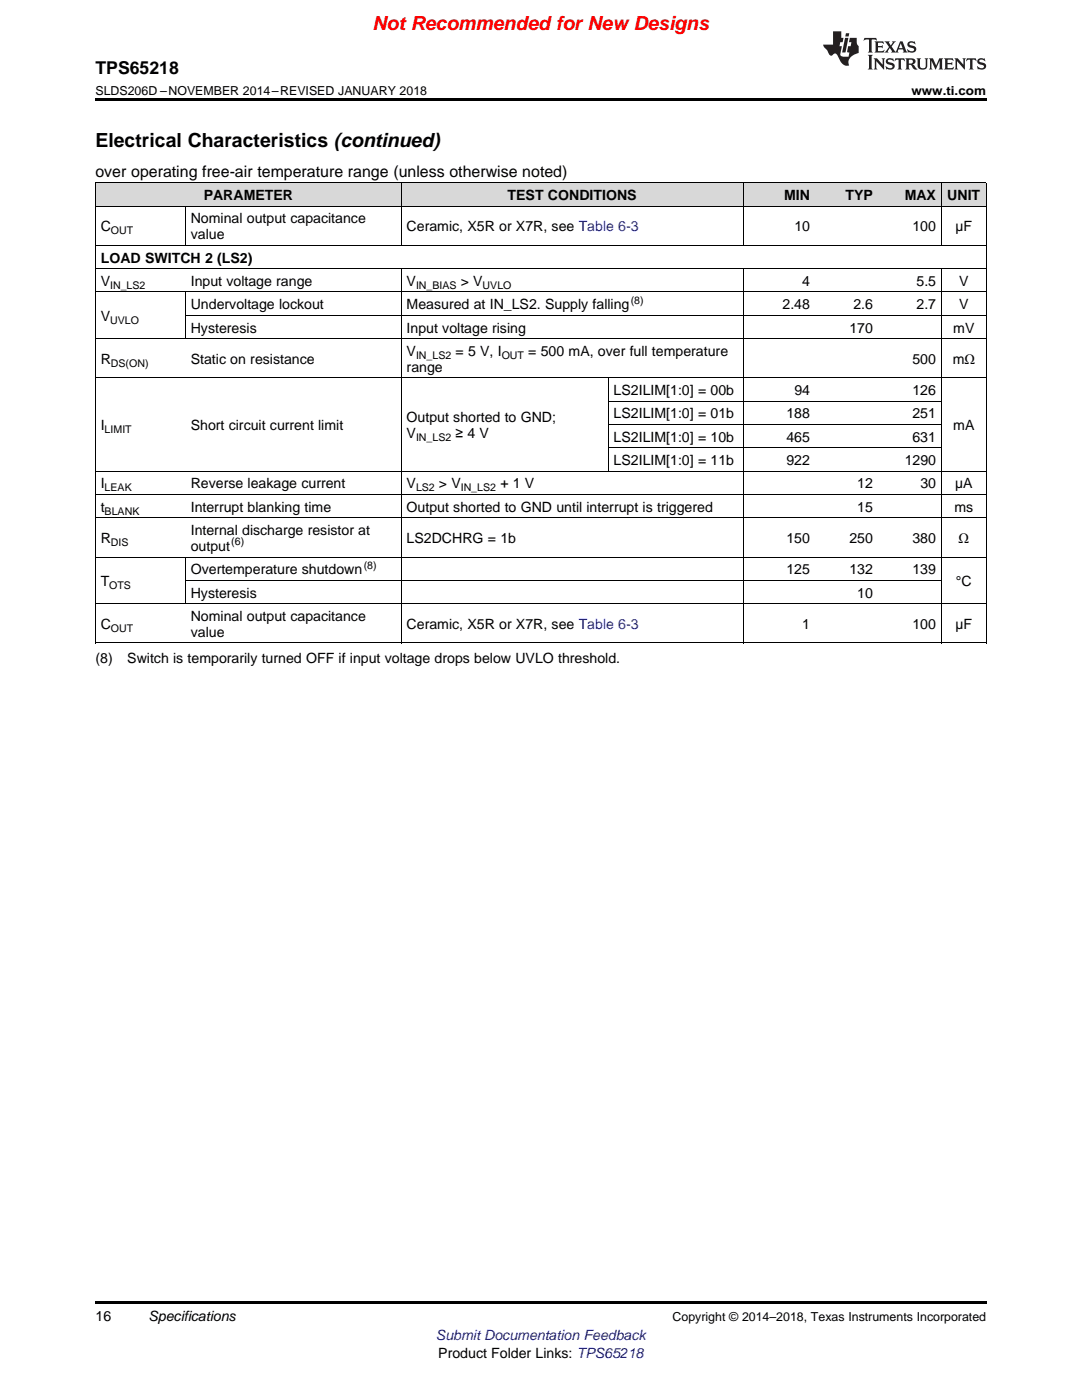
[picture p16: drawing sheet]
<svg xmlns="http://www.w3.org/2000/svg" width="216mm" height="279mm" viewBox="0 0 216 279" stroke-linecap="round" stroke-linejoin="round" font-family="sans-serif">
<defs><g id="words">
<text font-size="3.9" fill="#f00" x="74.3" y="6">Not Recommended for New Designs</text>
<text font-size="3.9" x="19" y="29.3">Electrical Characteristics (continued)</text>
<text font-size="3.5" x="19" y="14.8">TPS65218</text>
<text font-size="3.2" x="19" y="35.2">over operating free-air temperature range (unless otherwise noted)</text>
<g font-size="2.8">
<text x="40.6" y="39.9">PARAMETER</text>
<text x="101.3" y="39.9">TEST CONDITIONS</text>
<text x="156.5" y="39.9">MIN</text>
<text x="168.7" y="39.9">TYP</text>
<text x="180.5" y="39.9">MAX</text>
<text x="189" y="39.9">UNIT</text>
<text x="20.1" y="46.1">C</text>
<text x="38.1" y="44.6">Nominal output capacitance</text>
<text x="38.1" y="47.7">value</text>
<text x="81.1" y="46.1">Ceramic, X5R or X7R, see Table 6-3</text>
<text x="158.5" y="46.1">10</text>
<text x="182.1" y="46.1">100</text>
<text x="190.6" y="46.1">µF</text>
<text x="20.1" y="52.4">LOAD SWITCH 2 (LS2)</text>
<text x="20.1" y="57">V</text>
<text x="38.1" y="57">Input voltage range</text>
<text x="81.1" y="57">V</text>
<text x="92" y="57">&gt; V</text>
<text x="160.1" y="57">4</text>
<text x="182.9" y="57">5.5</text>
<text x="191.4" y="57">V</text>
<text x="20.1" y="64">V</text>
<text x="38.1" y="61.7">Undervoltage lockout</text>
<text x="81.1" y="61.7">Measured at IN_LS2. Supply falling</text>
<text x="156.1" y="61.7">2.48</text>
<text x="170.3" y="61.7">2.6</text>
<text x="182.9" y="61.7">2.7</text>
<text x="191.4" y="61.7">V</text>
<text x="38.1" y="66.4">Hysteresis</text>
<text x="81.1" y="66.4">Input voltage rising</text>
<text x="81.1" y="71">V</text>
<text x="90.9" y="71">= 5 V, I</text>
<text x="105.4" y="71">= 500 mA, over full temperature</text>
<text x="169.5" y="66.4">170</text>
<text x="190.2" y="66.4">mV</text>
<text x="20.1" y="72.6">R</text>
<text x="38.1" y="72.6">Static on resistance</text>
<text x="81.1" y="74.2">range</text>
<text x="182.1" y="72.6">500</text>
<text x="190.1" y="72.6">mΩ</text>
<text x="122.4" y="78.8">LS2ILIM[1:0] = 00b</text>
<text x="122.4" y="83.5">LS2ILIM[1:0] = 01b</text>
<text x="156.9" y="83.5">188</text>
<text x="158.5" y="78.8">94</text>
<text x="182.1" y="78.8">126</text>
<text x="182.1" y="83.5">251</text>
<text x="20.1" y="85.8">I</text>
<text x="38.1" y="85.8">Short circuit current limit</text>
<text x="81.1" y="84.2">Output shorted to GND;</text>
<text x="81.1" y="87.4">V</text>
<text x="90.9" y="87.4">≥ 4 V</text>
<text x="122.4" y="88.2">LS2ILIM[1:0] = 10b</text>
<text x="156.9" y="88.2">465</text>
<text x="182.1" y="88.2">631</text>
<text x="190.2" y="85.8">mA</text>
<text x="122.4" y="92.8">LS2ILIM[1:0] = 11b</text>
<text x="156.9" y="92.8">922</text>
<text x="180.5" y="92.8">1290</text>
<text x="20.1" y="97.5">I</text>
<text x="38.1" y="97.5">Reverse leakage current</text>
<text x="81.1" y="97.5">V</text>
<text x="87.6" y="97.5">&gt; V</text>
<text x="99.8" y="97.5">+ 1 V</text>
<text x="171.1" y="97.5">12</text>
<text x="183.7" y="97.5">30</text>
<text x="190.6" y="97.5">µA</text>
<text x="20.1" y="102.1">t</text>
<text x="38.1" y="102.1">Interrupt blanking time</text>
<text x="38.1" y="106.8">Internal discharge resistor at</text>
<text x="81.1" y="102.1">Output shorted to GND until interrupt is triggered</text>
<text x="171.1" y="102.1">15</text>
<text x="190.4" y="102.1">ms</text>
<text x="20.1" y="108.4">R</text>
<text x="38.1" y="110">output</text>
<text x="81.1" y="108.4">LS2DCHRG = 1b</text>
<text x="156.9" y="108.4">150</text>
<text x="169.5" y="108.4">250</text>
<text x="182.1" y="108.4">380</text>
<text x="191.3" y="108.4">Ω</text>
<text x="20.1" y="116.9">T</text>
<text x="38.1" y="114.6">Overtemperature shutdown</text>
<text x="38.1" y="119.3">Hysteresis</text>
<text x="156.9" y="114.6">125</text>
<text x="169.5" y="114.6">132</text>
<text x="171.1" y="119.3">10</text>
<text x="182.1" y="114.6">139</text>
<text x="190.7" y="116.9">°C</text>
<text x="20.1" y="125.5">C</text>
<text x="38.1" y="123.9">Nominal output capacitance</text>
<text x="81.1" y="125.5">Ceramic, X5R or X7R, see Table 6-3</text>
<text x="160.1" y="125.5">1</text>
<text x="182.1" y="125.5">100</text>
<text x="190.6" y="125.5">µF</text>
<text x="38.1" y="127.1">value</text>
<text x="19" y="132.3">(8)</text>
<text x="25.4" y="132.3">Switch is temporarily turned OFF if input voltage drops below UVLO threshold.</text>
<text x="19" y="263.6">16</text>
<text x="29.6" y="263.6">Specifications</text>
<text x="87.5" y="270.9">Product Folder Links: TPS65218</text>
</g>
<text font-size="2.8" fill="#00f" x="87" y="267.4">Submit Documentation Feedback</text>
<g font-size="2.5">
<text x="19" y="19">SLDS206D –NOVEMBER 2014–REVISED JANUARY 2018</text>
<text x="181.9" y="19">www.ti.com</text>
<text x="134.2" y="263.6">Copyright © 2014–2018, Texas Instruments Incorporated</text>
</g>
<g font-size="2.1">
<text x="22.1" y="46.7">OUT</text>
<text x="22" y="57.6">IN_LS2</text>
<text x="83" y="57.6">IN_BIAS</text>
<text x="96.3" y="57.6">UVLO</text>
<text x="22" y="64.6">UVLO</text>
<text x="125.9" y="60.6">(8)</text>
<text x="83" y="71.6">IN_LS2</text>
<text x="100.1" y="71.6">OUT</text>
<text x="22.1" y="73.2">DS(ON)</text>
<text x="20.9" y="86.4">LIMIT</text>
<text x="83" y="88">IN_LS2</text>
<text x="20.9" y="98">LEAK</text>
<text x="83" y="98">LS2</text>
<text x="91.9" y="98">IN_LS2</text>
<text x="20.9" y="102.7">BLANK</text>
<text x="22.1" y="108.9">DIS</text>
<text x="46.1" y="108.8">(6)</text>
<text x="72.6" y="113.5">(8)</text>
<text x="21.8" y="117.5">OTS</text>
<text x="22.1" y="126.1">OUT</text>
</g>
</g></defs>
<g fill="#d8d8d8">
<path d="M19 36.5h18v4.7h-18z"/>
<path d="M37 36.5h43.1v4.7h-43.1z"/>
<path d="M80.1 36.5h41.3v4.7h-41.3z"/>
<path d="M121.4 36.5h26.9v4.7h-26.9z"/>
<path d="M148.3 36.5h14.4v4.7h-14.4z"/>
<path d="M162.7 36.5h12.6v4.7h-12.6z"/>
<path d="M175.3 36.5h12.6v4.7h-12.6z"/>
<path d="M187.9 36.5h8.9v4.7h-8.9z"/>
</g>
<path d="M19 19.5h177.8v.5h-177.8zM19 259.7h177.8v.5h-177.8z" fill="#000"/>
<g fill="none" stroke="#000" stroke-width=".2">
<path d="M19 36.5h177.8M19.1 36.5v91.9M80 36.5v12.5M148.3 36.5v12.5M187.8 36.5v12.5M196.8 36.5v91.9M19 58.3h177.8M19 53.6h177.8M19 48.9h177.8M19 41.1h177.8M37 41.2v7.8M37 58.3v9.3"/>
<path d="M80 53.7v74.7M148.3 53.7v74.7M187.8 53.7v74.7M19 75.4h177.8M19 67.6h177.8M37 62.9h159.8M121.3 75.5v18.6M19 98.7h177.8M19 94h177.8M121.4 89.4h66.5M121.4 84.7h66.5M121.4 80.1h66.5"/>
<path d="M19 111.2h177.8M19 103.3h177.8M37 111.2v9.3M37 115.8h150.9M19 128.3h177.8M19 120.5h177.8"/>
</g>
<g fill="#231f20">
<path d="M172.5 7.6l-.1 .5 .4-.2h.6v.1v2.1l-.2 .4h.9l-.2-.4v-2.1l.1-.1h.5l.5 .2-.2-.5zM174.5 8.3l.2 .3v1.5l-.2 .4h1.8l.2-.6a1.04 1.04 0 0 1-1.3 .2v-.7h.6l.3 .2v-.6l-.3 .2h-.6v-.6l.8-.1 .4 .3-.2-.5zM176.5 8.3l.9 1.1-.9 1.1h.8l-.2-.2 .4-.7 .5 .7-.2 .2h1.5l-.2-.2 .2-.4h.9l.1 .4-.2 .2h1l-.3-.3-.7-1.9h-.5l-.9 2-.8-1 .9-1h-.8l.1 .3-.4 .5-.3-.6 .1-.2zM179.7 8.6l.4 1h-.7zM181.3 8.4a.63 .63 0 0 0-.2 .7 .63 .63 0 0 0 .6 .4l.6 .2 .1 .2a.75 .75 0 0 1-.7 .4 .75 .75 0 0 1-.6-.5l.1 .7 .1-.1a1.11 1.11 0 0 0 1.5-.6 1.13 1.13 0 0 0-1.2-.8l-.1-.4a1.04 1.04 0 0 1 1.2 .2l-.2-.5-.2 .1-.4-.2zM173.2 10.9l.2 .4v2.2l-.2 .4h1l-.3-.4v-2.2l.3-.4zM174.3 11.6l.3 .4v1.5l-.3 .4h.8l-.2-.4v-1.3l1.5 1.7v-1.9l.2-.4h-.7l.2 .4v.9l-1.1-1.3zM177 11.8a.62 .62 0 0 0-.2 .7 .62 .62 0 0 0 .6 .4l.6 .1 .1 .3a.76 .76 0 0 1-.7 .3 .76 .76 0 0 1-.7-.4l.2 .7 .1-.1a1.11 1.11 0 0 0 1.5-.6 1.13 1.13 0 0 0-1.2-.8l-.1-.4a1.04 1.04 0 0 1 1.2 .2l-.2-.6-.2 .1-.5-.1zM178.7 11.6l-.2 .6a.61 .61 0 0 1 .8-.3v1.6l-.2 .4h.9l-.2-.4v-1.6a.63 .63 0 0 1 .7 .3l-.1-.6zM180.6 11.6l.3 .4v1.5l-.3 .4h1l-.2-.2-.1-.8 .6 .2a.76 .76 0 0 0 1.2 .7l-1-1a.58 .58 0 0 0 .6-.5 .58 .58 0 0 0-.5-.6zM181.4 11.9h.1a.45 .45 0 0 1 .5 .1 .45 .45 0 0 1 .1 .5l-.8 .2zM182.9 11.6l.2 .2a2.17 2.17 0 0 0 .3 1.9 .99 .99 0 0 0 1.6-.6v-1.1l.2-.4h-.7l.2 .2a1.92 1.92 0 0 1-.2 1.8 .6 .6 0 0 1-.9-.5v-1.1l.2-.4zM185.4 11.6l.2 .4v1.5l-.2 .4h.7l-.2-.4v-1.4l.8 1.8 .8-1.8v1.4l-.2 .4h.9l-.2-.4v-1.5l.2-.4h-.8l-.6 1.5-.6-1.5zM188.4 11.6l.2 .4v1.5l-.2 .4h1.8l.1-.6a1.04 1.04 0 0 1-1.2 .1v-.6h.5l.4 .2v-.6l-.4 .2h-.5v-.7h.8l.3 .3-.1-.6zM190.5 11.6l.2 .4v1.5l-.2 .4h.7l-.2-.4v-1.3l1.5 1.7v-1.9l.2-.4h-.7l.2 .4v.9l-1.1-1.3zM192.9 11.6l-.1 .6a.61 .61 0 0 1 .7-.3l.1 1.6-.3 .4h1l-.3-.4 .1-1.6a.63 .63 0 0 1 .7 .3l-.1-.6zM195.2 11.8a.62 .62 0 0 0-.2 .7 .62 .62 0 0 0 .6 .4l.6 .1 .1 .3a.76 .76 0 0 1-.7 .3 .76 .76 0 0 1-.6-.4l.1 .7 .1-.1a1.11 1.11 0 0 0 1.6-.6 1.13 1.13 0 0 0-1.3-.8l-.1-.4a1.04 1.04 0 0 1 1.2 .2l-.1-.6-.2 .1-.5-.1z"/>
<path d="M166.2 6.3v2.6h-1.9v.4l.8 .9a.91 .91 0 0 0 1 .8 .56 .56 0 0 1 .5-.3 .56 .56 0 0 1 .5 .3l.4 .8a1.53 1.53 0 0 0 1.9 1.2 1.54 1.54 0 0 1 1-2.1l.9-.3v-1.4a1.52 1.52 0 0 1-.4-1.6h-1.3l-.2 .8h.5l-.2 .8h-.5l-.1 1v.2l.4 .1-.2 .8a1.93 1.93 0 0 1-1.6-.3l.3-1.8h-.5l.2-.8h.4l.2-.8h-.4v-1.3zM168.6 7.6l-.6 2.9h.7l.6-2.9zM168.8 6.6l-.1 .7h.6l.2-.7z"/>
</g>
<use href="#words"/>
</svg>
